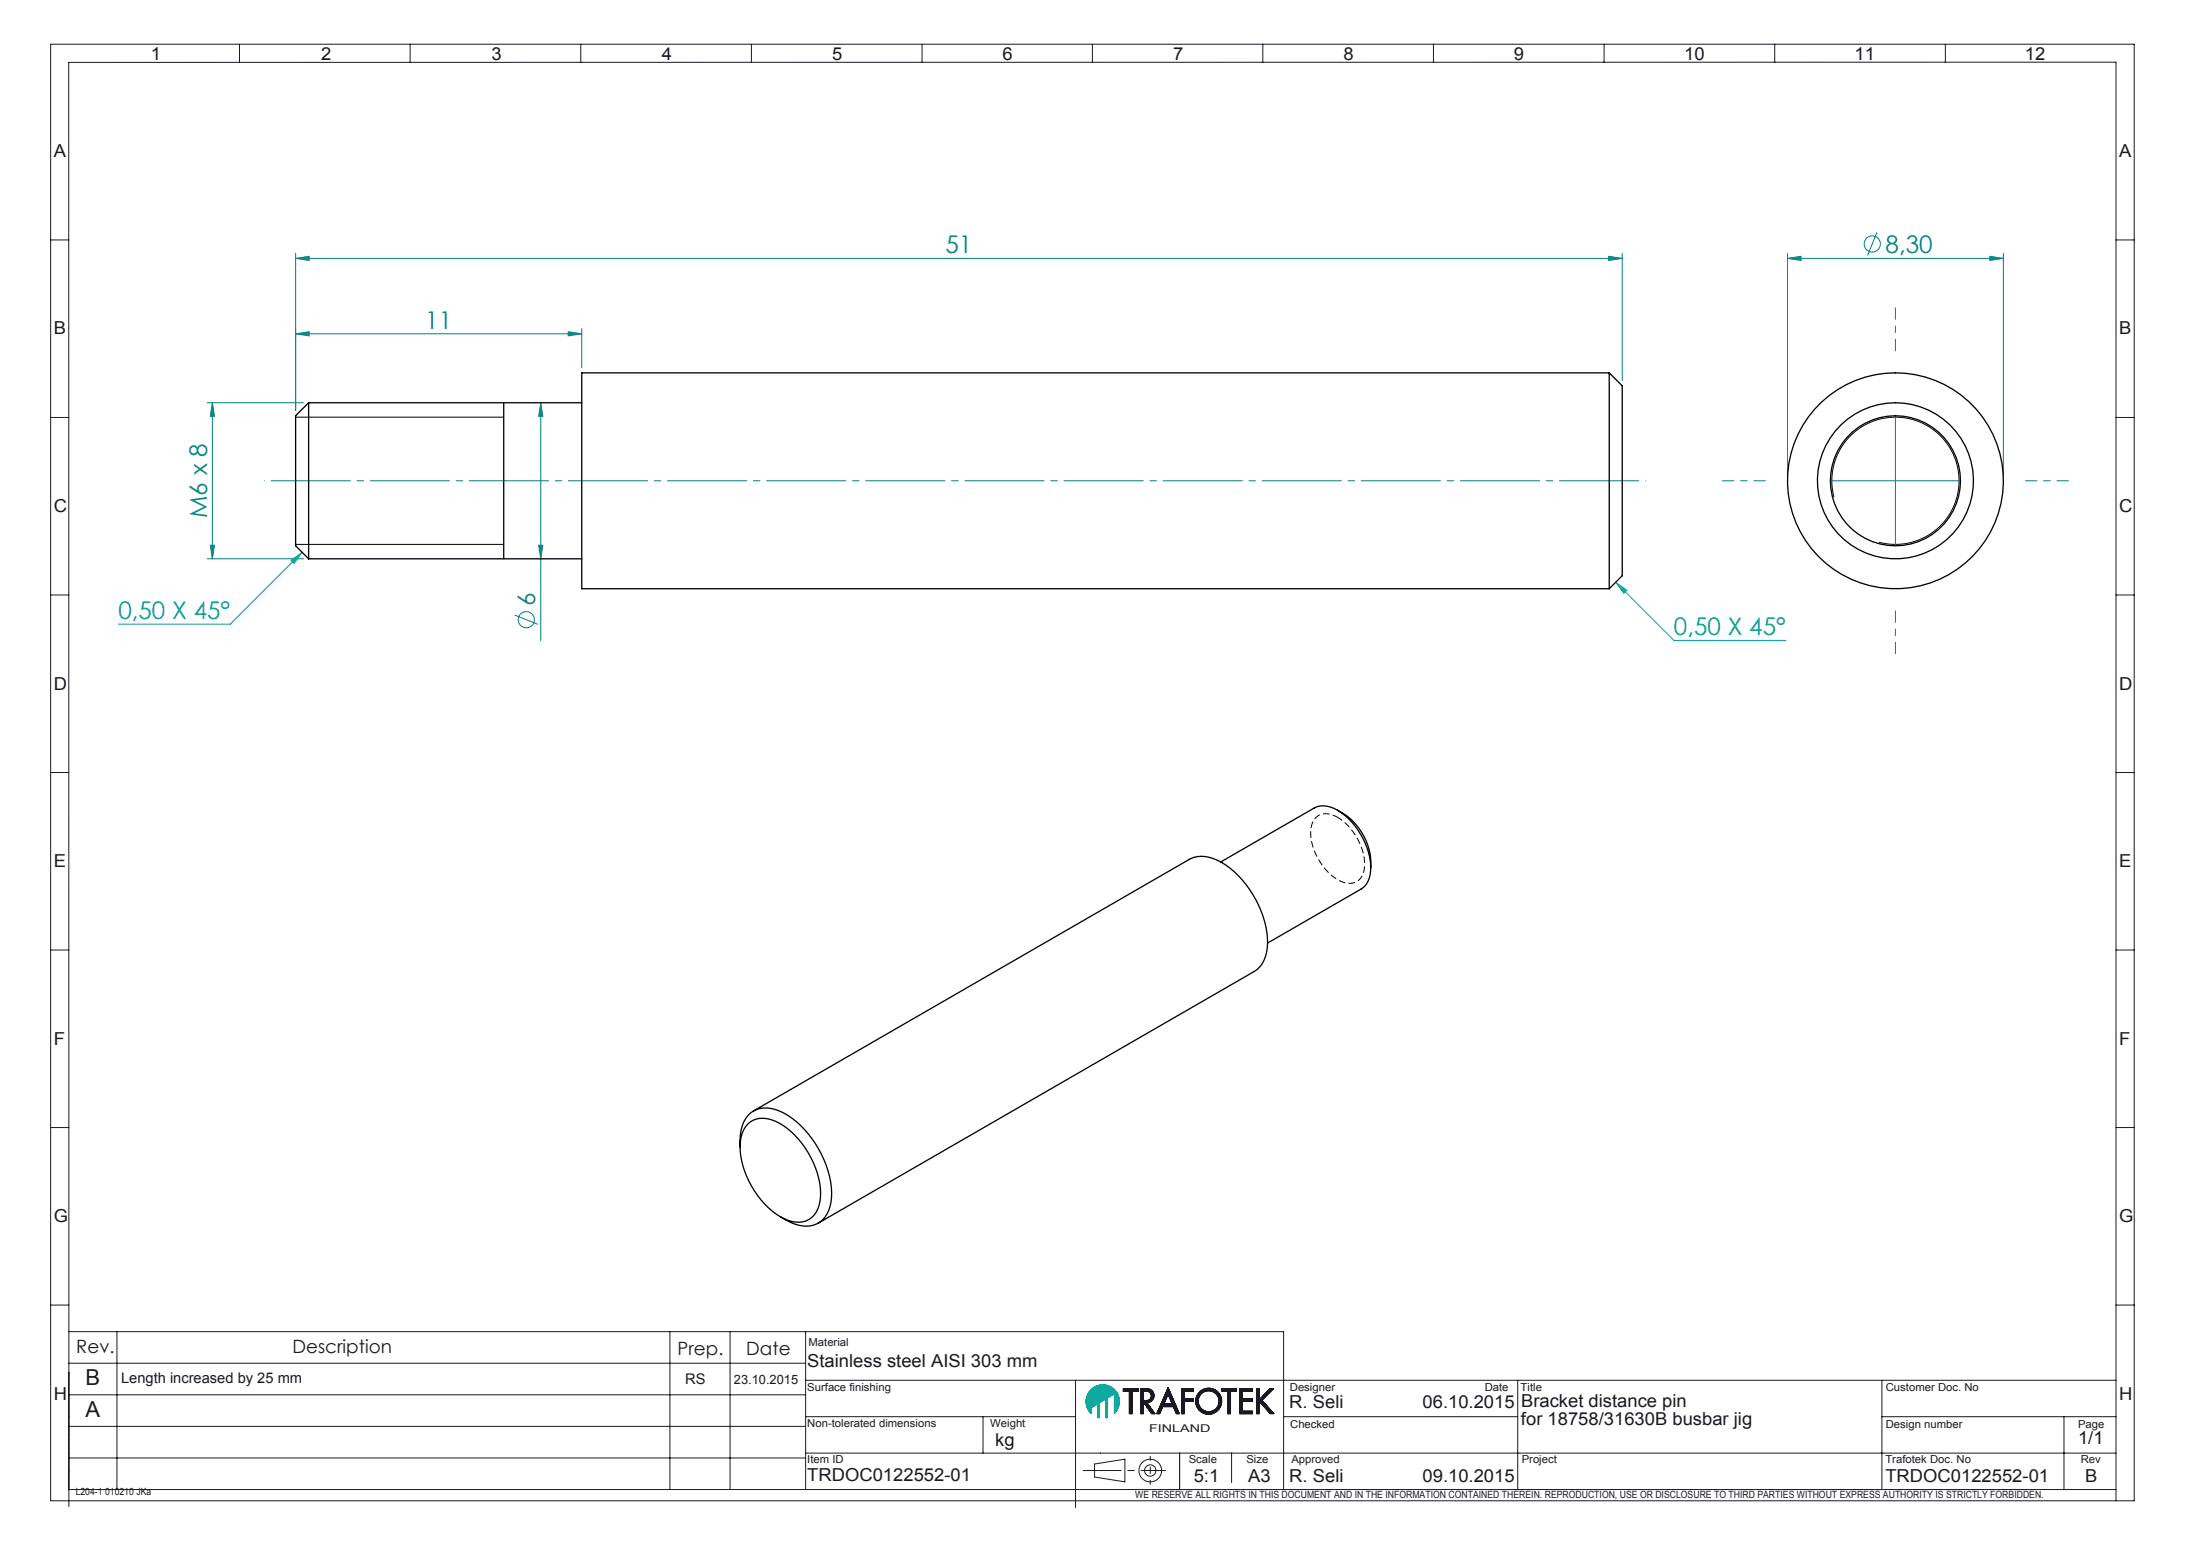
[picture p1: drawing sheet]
<svg xmlns="http://www.w3.org/2000/svg" width="420mm" height="297mm" viewBox="0 0 420 297" stroke-linecap="round" stroke-linejoin="round" font-family="sans-serif">
<defs><g id="words">
<g font-size="4.7" fill="#008080">
<text x="181.7" y="48.7">51</text>
<text x="362.5" y="48.6">8,30</text>
<text x="81.7" y="63.2">11</text>
<text x="39.8" y="99.6" transform="rotate(-90 39.8 99.6)">M6 x 8</text>
<text x="102.9" y="116.6" transform="rotate(-90 102.9 116.6)">6</text>
</g>
<g font-size="4.7" fill="#00a599">
<text x="22.7" y="119">0,50 X 45°</text>
<text x="321.8" y="122.1">0,50 X 45°</text>
</g>
<g font-size="4.2" fill="#191924">
<text x="16.4" y="266.3">B</text>
<text x="16.4" y="272.4">A</text>
</g>
<g font-size="3.5" fill="#191924">
<text x="14.7" y="260">Rev.</text>
<text x="56.2" y="260">Description</text>
<text x="130.2" y="260.5">Prep.</text>
<text x="143.5" y="260.5">Date</text>
</g>
<g font-size="3.4" fill="#191924">
<text x="29" y="11.6">1</text>
<text x="61.7" y="11.6">2</text>
<text x="94.5" y="11.6">3</text>
<text x="127.2" y="11.6">4</text>
<text x="160" y="11.6">5</text>
<text x="192.7" y="11.6">6</text>
<text x="225.5" y="11.6">7</text>
<text x="258.2" y="11.6">8</text>
<text x="291" y="11.6">9</text>
<text x="323.7" y="11.6">10</text>
<text x="356.5" y="11.6">11</text>
<text x="389.2" y="11.6">12</text>
<text x="10.4" y="30.2">A</text>
<text x="407.4" y="30.2">A</text>
<text x="10.4" y="64.3">B</text>
<text x="407.4" y="64.3">B</text>
<text x="10.4" y="98.4">C</text>
<text x="407.4" y="98.4">C</text>
<text x="10.4" y="132.6">D</text>
<text x="407.4" y="132.6">D</text>
<text x="10.4" y="166.7">E</text>
<text x="407.4" y="166.7">E</text>
<text x="10.4" y="200.8">F</text>
<text x="407.4" y="200.8">F</text>
<text x="10.4" y="234.9">G</text>
<text x="407.4" y="234.9">G</text>
<text x="155.2" y="262.8">Stainless steel AISI 303 mm</text>
<text x="10.4" y="269.1">H</text>
<text x="407.4" y="269.1">H</text>
<text x="247.8" y="270.7">R. Seli</text>
<text x="273.4" y="270.7">06.10.2015</text>
<text x="292.4" y="274">for 18758/31630B busbar jig</text>
<text x="292.4" y="270.4">Bracket distance pin</text>
<text x="191.3" y="277.9">kg</text>
<text x="399.4" y="277.5">1/1</text>
<text x="155.2" y="284.7">TRDOC0122552-01</text>
<text x="229.4" y="284.9">5:1</text>
<text x="239.9" y="284.9">A3</text>
<text x="247.8" y="284.9">R. Seli</text>
<text x="273.4" y="284.9">09.10.2015</text>
<text x="362.4" y="284.9">TRDOC0122552-01</text>
<text x="400.8" y="284.9">B</text>
</g>
<g font-size="2.8" fill="#191924">
<text x="23.3" y="265.9">Length increased by 25 mm</text>
<text x="131.7" y="266.1">RS</text>
</g>
<text font-size="2.5" fill="#191924" x="141.1" y="266.1">23.10.2015</text>
<g font-size="2.1" fill="#191924">
<text x="155.4" y="258.7">Material</text>
<text x="155.2" y="267.4">Surface finishing</text>
<text x="247.9" y="267.3">Designer</text>
<text x="285.4" y="267.3">Date</text>
<text x="292.3" y="267.3">Title</text>
<text x="362.5" y="267.3">Customer Doc. No</text>
<text x="155.2" y="274.3">Non-tolerated dimensions</text>
<text x="190.3" y="274.3">Weight</text>
<text x="220.9" y="275.2">FINLAND</text>
<text x="248" y="274.4">Checked</text>
<text x="362.5" y="274.4">Design number</text>
<text x="399.4" y="274.4">Page</text>
<text x="155.2" y="281.2">Item ID</text>
<text x="228.5" y="281.2">Scale</text>
<text x="239.6" y="281.2">Size</text>
<text x="248.2" y="281.2">Approved</text>
<text x="292.5" y="281.2">Project</text>
<text x="362.4" y="281.3">Trafotek Doc. No</text>
<text x="400" y="281.3">Rev</text>
</g>
<g font-size="1.9" fill="#191924">
<text x="14.6" y="287.5">L204-1 010210 JKa</text>
<text x="218.2" y="288">WE RESERVE ALL RIGHTS IN THIS DOCUMENT AND IN THE INFORMATION CONTAINED THEREIN. REPRODUCTION, USE OR DISCLOSURE TO THIRD PARTIES WITHOUT EXPRESS AUTHORITY IS STRICTLY FORBIDDEN.</text>
</g>
</g></defs>
<g fill="none" stroke="#008080" stroke-width=".19">
<path d="M56.8 49.7l2.6-.4v.8zM56.8 48.7v30.2M56.8 49.7h255M309.2 49.3l2.6 .4-2.6 .4zM311.8 48.7v24.5M343.6 49.7l2.6-.4v.8zM343.6 48.7v42.7M343.6 49.7h41.5M360.8 44.7l-1.8 4.4M382.5 49.3l2.6 .4-2.6 .4zM385.1 48.7v42.7M39.8 77.4h18.5"/>
<path d="M40.8 77.4l.4 2.6h-.8zM40.8 77.4v30M56.8 64.2l2.6-.4v.8zM56.8 64.2h55M103.9 77.4l.4 2.6h-.8zM103.9 77.4v45.7M109.2 63.8l2.6 .4-2.6 .4zM111.8 63.2v7.5M364.3 79.9v25M351.8 92.4h25M39.8 107.4h18.5M40.4 104.8h.8l-.4 2.6z"/>
<path d="M98.9 118.2l4.5 1.8M103.5 104.8h.8l-.4 2.6z"/>
<circle cx="359.9" cy="46.9" r="1.56"/>
<circle cx="101.2" cy="119.1" r="1.56"/>
</g>
<g fill="none" stroke="#191924" stroke-width=".19">
<path d="M9.7 8.5h400.5v280h-400.5zM46 8.5v3.5M78.8 8.5v3.5M111.6 8.5v3.5M144.4 8.5v3.5M177.2 8.5v3.5M210 8.5v3.5M242.7 8.5v3.5M275.5 8.5v3.5M308.3 8.5v3.5M341.1 8.5v3.5M373.9 8.5v3.5"/>
<path d="M9.7 46.1h3.5M406.7 46.1h3.5M9.7 80.3h3.5M406.7 80.3h3.5M9.7 114.4h3.5M406.7 114.4h3.5M9.7 148.5h3.5M406.7 148.5h3.5M9.7 182.6h3.5M406.7 182.6h3.5M9.7 216.8h3.5M406.7 216.8h3.5"/>
<path d="M9.7 250.9h3.5M13.2 256h233.5v30.3M22.5 256v30.3M128.8 256v30.3M140.3 256v30.3M154.9 256v30.3M406.7 250.9h3.5M13.2 274.2h141.7M13.2 268.1h141.7M13.2 262.1h141.7M154.9 265.3h251.8M154.9 279.3h251.8"/>
<path d="M154.9 272.3h51.8M189 272.3v7M206.7 265.3v24.5M215.9 267.4h1.2M215.9 267.4v-.4h2.9v.4M216 267h-.1M216.1 267l-.2 .1M216.1 267l-.2 .2M216.2 267l-.3 .2M216.3 267l-.4 .3M216.3 267l-.4 .4M216.4 267l-.5 .4"/>
<path d="M216.5 267l-.5 .4M216.5 267l-.4 .4M216.6 267l-.5 .4M216.7 267l-.5 .4M216.8 267l-.5 .4M216.9 267l-.5 .4M217 267l-.5 .4M217 267l-.4 .4M217.1 271.8h.5M217.1 267.4v4.4M217.1 267l-.5 .4M217.2 267l-.5 .4"/>
<path d="M217.2 267l-.4 .4M217.3 267l-.5 .4M217.4 267l-.5 .4M217.5 267l-.5 .4M217.6 267l-.5 .5M217.6 267.5l-.5 .5M217.6 267.6l-.5 .5M217.6 267.7l-.5 .5M217.6 267.7l-.5 .6M217.6 267.8l-.5 .5M217.6 267.9l-.5 .5M217.6 267.9l-.5 .6"/>
<path d="M217.6 268l-.5 .5M217.6 268.1l-.5 .5M217.6 268.1l-.5 .6M217.6 268.2l-.5 .5M217.6 268.3l-.5 .5M217.6 268.4l-.5 .5M217.6 268.4l-.5 .6M217.6 268.5l-.5 .5M217.6 268.6l-.5 .5M217.6 268.6l-.5 .6M217.6 268.7l-.5 .5M217.6 268.8l-.5 .5"/>
<path d="M217.6 268.9l-.5 .5M217.6 269l-.5 .5M217.6 269.1l-.5 .5M217.6 269.1l-.5 .6M217.6 269.2l-.5 .5M217.6 269.3l-.5 .5M217.6 269.3l-.5 .6M217.6 269.4l-.5 .5M217.6 269.5l-.5 .5M217.6 269.6l-.5 .5M217.6 269.7l-.5 .5M217.6 269.8l-.5 .5"/>
<path d="M217.6 269.8l-.5 .6M217.6 269.9l-.5 .5M217.6 270l-.5 .5M217.6 270l-.5 .6M217.6 270.1l-.5 .5M217.6 270.2l-.5 .5M217.6 270.3l-.5 .5M217.6 270.4l-.5 .5M217.6 270.5l-.5 .5M217.6 270.5l-.5 .6M217.6 270.6l-.5 .5M217.6 270.7l-.5 .5"/>
<path d="M217.6 270.7l-.5 .6M217.6 270.8l-.5 .5M217.6 270.9l-.5 .5M217.6 271l-.5 .5M217.6 271l-.5 .6M217.6 271.1l-.5 .5M217.6 271.2l-.5 .5M217.6 271.2l-.5 .6M217.6 271.3l-.5 .5M217.6 271.4l-.4 .4M217.6 271.4l-.3 .4M217.6 271.5l-.2 .3"/>
<path d="M217.6 271.6l-.2 .2M217.6 271.7l-.1 .1M217.6 271.7v.1M217.7 267l-.6 .6M217.8 267l-.7 .7M217.9 267l-.8 .8M218 267l-.9 .9M218.1 267l-1 1M218.2 267l-.5 .4M218.3 267l-.5 .4M218.4 267l-.5 .4M218.4 267l-.4 .4"/>
<path d="M218.5 267l-.5 .4M218.6 267l-.5 .4M218.6 267l-.4 .4M218.7 267l-.5 .4M218.8 267.4h-1.2v4.4M218.8 267l-.5 .4M218.8 267.1l-.4 .3M218.8 267.2l-.3 .2M218.8 267.3l-.2 .1M218.8 267.3l-.1 .1M218.8 267.4h-.1M219.3 267h1.2"/>
<path d="M219.3 267v4.8M219.3 267h.1M219.4 267l-.1 .1M219.5 267l-.2 .2M219.6 267l-.3 .3M219.7 267l-.4 .4M219.8 267l-.5 .5M219.8 267.4h.7a.89 .89 0 0 1 .8 .9 .89 .89 0 0 1-.8 .9h-.7zM219.8 267.5l-.5 .5M219.8 267.6l-.5 .5M219.8 267.7l-.5 .5M219.8 267.8l-.5 .5"/>
<path d="M219.8 267.9l-.5 .5M219.8 267.9l-.5 .6M219.8 268l-.5 .5M219.8 268.1l-.5 .5M219.8 268.1l-.5 .6M219.8 268.2l-.5 .5M219.8 268.3l-.5 .5M219.8 268.4l-.5 .5M219.8 268.5l-.5 .5M219.8 268.6l-.5 .5M219.8 268.6l-.5 .6M219.8 268.7l-.5 .5"/>
<path d="M219.8 268.8l-.5 .5M219.8 268.8l-.5 .6M219.8 268.9l-.5 .5M219.8 269l-.5 .5M219.8 269.1l-.5 .5M219.8 269.2l-.5 .5M219.8 269.8l-.5 .5M219.8 269.8l-.5 .6M219.8 269.9l-.5 .5M219.8 270l-.5 .5M219.8 270l-.5 .6M219.8 270.1l-.5 .5"/>
<path d="M219.8 270.2l-.5 .5M219.8 270.2l-.5 .6M219.8 270.3l-.5 .5M219.8 270.4l-.5 .5M219.8 270.5l-.5 .5M219.8 270.5l-.5 .6M219.8 270.6l-.5 .5M219.8 270.7l-.5 .5M219.8 270.7l-.5 .6M219.8 270.8l-.5 .5M219.8 270.9l-.5 .5M219.8 271l-.5 .5"/>
<path d="M219.8 271.1l-.5 .5M219.8 271.2l-.5 .5M219.8 271.2l-.5 .6M219.8 271.3l-.5 .5M219.8 271.4l-.4 .4M219.8 271.4l-.3 .4M219.8 271.5l-.3 .3M219.8 271.6l-.2 .2M219.8 271.7l-.1 .1M219.8 269.2l-.5 .6M219.9 269.7h-.1v2.1h-.5M219.9 269.7l1.5 2.1h.6"/>
<path d="M219.9 269.2l-.6 .7M219.9 267l-.6 .6M220 269.2l-.7 .7M220 267l-.7 .7M220.1 269.2l-.8 .8M220.1 267l-.8 .8M220.1 269.2l-.8 .9M220.2 269.2l-.9 .9M220.2 267l-.9 .9M220.2 270.1l.4-.3-.4 .3M220.3 269.2l-1 1M220.3 267l-1 1"/>
<path d="M220.3 269.2l-.4 .5M220.3 267l-.4 .4M220.4 269.2l-.5 .5M220.4 267l-.5 .4M220.5 269.2l-.6 .5M220.5 267l-.5 .4M220.5 269.7l-.4 .3M220.5 267a1.33 1.33 0 0 1 1.3 1.3 1.33 1.33 0 0 1-1.3 1.3l1.5 2.2M220.5 269.7l-.3 .4M220.5 267l-.4 .4M220.5 269.2l-.5 .6M220.6 270.6l.3-.3-.3 .4"/>
<path d="M220.6 267l-.5 .4M220.6 269.8l-.3 .4 .3-.3M220.6 269.2l-.6 .6M220.7 269.9l-.4 .4M220.7 267l-.5 .4M220.7 270l-.3 .3M220.7 270l-.3 .4M220.7 267l-.4 .4M220.7 269.1l-.7 .8M220.8 270l-.4 .4M220.8 270.9l.3-.3-.3 .4M220.8 270.1l-.4 .3"/>
<path d="M220.8 267l-.5 .4M220.8 270.1l-.3 .4 .3-.3M220.8 267l-.4 .4M220.9 270.2l-.4 .4M220.9 269.1l-.8 .8M220.9 267l-.4 .4M220.9 270.2l-.3 .4M221 267l-.5 .5M221 271.2l.3-.4-.3 .4M221 270.4l-.4 .3M221 267.1l-.4 .4M221 270.4l-.3 .4"/>
<path d="M221.1 270.5l-.4 .3M221.1 267.1l-.4 .4M221.1 270.5l-.4 .4M221.1 270.5l-.3 .4M221.1 267.1l-.3 .4M221.2 271.5l.3-.4-.3 .4M221.2 267.2l-.4 .3M221.2 270.7l-.4 .3M221.2 270.7l-.3 .4M221.2 267.2l-.3 .4M221.3 270.7l-.4 .4M221.3 267.2l-.4 .4"/>
<path d="M221.3 270.8l-.4 .3M221.4 267.3l-.4 .4M221.4 270.9l-.4 .4M221.4 267.3l-.3 .4M221.4 271l-.3 .3M221.5 271l-.4 .4M221.5 267.4l-.4 .4M221.5 271.1l-.4 .3M221.5 267.4l-.4 .4 .5-.3M221.5 269.1l-.2 .2M221.6 271.2l-.4 .4M221.6 267.5l-.4 .4"/>
<path d="M221.6 267.6l-.4 .4M221.6 271.3l-.3 .3 .4-.3M221.7 267.7l-.4 .4M221.7 268.9l-.6 .6M221.7 271.4l-.4 .3M221.7 267.8l-.4 .4M221.7 271.4l-.3 .4M221.7 268.8l-.7 .7M221.7 267.8l-.4 .5M221.8 271.4l-.4 .4M221.8 267.9l-.5 .4M221.8 267.9l-.5 .5"/>
<path d="M221.8 268.7l-.9 .9M221.8 271.8l.1-.2-.1 .2M221.8 271.5l-.3 .3M221.8 268l-.5 .5M221.8 268.6l-1 1M221.8 268l-.5 .6M221.8 268.1l-.6 .6M221.8 271.5l-.2 .3M221.8 268.5l-1.1 1.1M221.8 268.1l-.7 .7M221.8 268.4l-1.2 1.2M221.8 268.2l-1.7 1.7"/>
<path d="M221.8 268.3l-1.2 1.3M221.8 268.3l-1.7 1.7M221.8 271.6l-.2 .2M221.9 271.6l-.2 .2M222 271.7l-.1 .1M222 271.8h.1M222.3 271.8h.6M222.3 271.8l2.2-5.1 2.2 5.1M222.9 271.8l.6-1.4h2.1l.5 1.4M222.9 271.7v.1M223 271.6l-.2 .2M223 271.5l-.2 .3"/>
<path d="M223.1 271.4l-.4 .4M223.1 271.3l-.5 .5M223.2 271.1l-.7 .7M223.2 271l-.7 .8M223.3 270.9l-.9 .9M223.3 270.8l-.9 1M223.4 270.6l-1 1M223.5 270.5l-1 1M223.7 269.9l-1 1M223.8 269.8l-1 1M223.8 269.9l-1.1 1.1M223.8 269.6l-1 1"/>
<path d="M223.9 269.9l-1.3 1.2M223.9 269.5l-1 1M223.9 269.4l-1 1M223.9 269.9l-1.3 1.4M224 269.3l-1 1M224 269.9l-1.5 1.5M224 269.1l-.9 1M224.1 269.9l-.5 .5M224.1 269l-1 1M224.2 269.9l-.6 .5M224.2 268.9l-1 1M224.2 268.8l-1 1"/>
<path d="M224.2 269.9l-.5 .5M224.3 268.6l-1 1M224.3 269.9l-.5 .5M224.3 268.5l-1 1M224.4 269.9l-.6 .5M224.4 268.4l-1 1M224.4 268.3l-1 1M224.4 269.9l-.5 .5M224.5 268.2l-1 .9M224.5 269.9l-.5 .5M224.5 268l.8 1.9h-1.6zM224.5 266.8h.1"/>
<path d="M224.6 266.8l-.1 .1M224.6 269.9l-.6 .5M224.6 266.9l-.2 .1M224.6 266.9l-.3 .3M224.6 267l-.3 .3M224.6 269.9l-.5 .5M224.6 267l-.4 .4M224.7 267l-.5 .5M224.7 267.1l-.6 .6M224.7 267.1l-.6 .7M224.7 269.9l-.5 .5M224.7 267.2l-.7 .7"/>
<path d="M224.8 267.2l-.8 .8M224.8 267.3l-.9 .9M224.8 269.9l-.5 .5M224.8 267.3l-.9 1M224.8 267.4l-1 1M224.8 267.4l-1 1.1M224.9 269.9l-.6 .5M224.9 267.5l-1.2 1.1M224.9 267.5l-1.3 1.3M224.9 267.6l-1.3 1.3M224.9 267.6l-1.4 1.4M224.9 269.9l-.5 .5"/>
<path d="M224.9 267.7l-.3 .4M225 267.7l-.4 .4M225 267.8l-.4 .4M225 269.9l-.5 .5M225 267.9l-.4 .4M225 267.9l-.3 .4M225.1 269.9l-.6 .5M225.1 268l-.4 .4M225.1 268.1l-.4 .4M225.1 269.9l-.5 .5M225.2 268.2l-.4 .4M225.2 268.3l-.4 .4"/>
<path d="M225.2 269.9l-.5 .5M225.2 268.4l-.4 .4M225.3 268.4l-.4 .4M225.3 269.9l-.6 .5M225.3 268.5l-.4 .4M225.3 268.6l-.4 .4M225.3 268.6l-.3 .4M225.4 268.7l-.4 .4M225.4 268.8l-.4 .4M225.4 268.9l-.3 .4M225.5 268.9l-.4 .4M225.5 269l-.4 .4"/>
<path d="M225.5 269.1l-.4 .4M225.6 269.1l-.4 .4M225.6 269.2l-.4 .3M225.6 269.2l-.4 .4M225.6 269.3l-.4 .3M225.6 269.3l-.4 .4M225.7 269.4l-.4 .3M225.7 269.4l-.4 .4M225.7 269.5l-.4 .3M225.7 269.5l-.9 .9M225.7 269.6l-.8 .8M225.8 269.6l-.8 .8"/>
<path d="M225.8 269.7l-.8 .7M225.8 269.7l-.7 .7M225.8 269.7l-.6 .7M225.8 269.8l-.6 .6M225.9 269.8l-.6 .6M225.9 269.9l-.5 .5M225.9 270l-.4 .4M226 270l-.4 .4M226 270.1l-.4 .4M226 270.2l-.4 .4M226.1 270.3l-.4 .4M226.1 270.4l-.4 .4"/>
<path d="M226.1 271.8h.6M226.1 270.5l-.3 .4M226.2 270.5l-.4 .4M226.2 270.6l-.4 .4M226.2 270.7l-.4 .4M226.2 270.7l-.3 .4M226.3 270.8l-.4 .4M226.3 270.9l-.4 .4M226.4 271l-.4 .4M226.4 271.1l-.4 .4M226.4 271.2l-.4 .4M226.5 271.2l-.4 .4"/>
<path d="M226.5 271.3l-.4 .4M226.5 271.4l-.4 .4M226.5 271.4l-.3 .4M226.6 271.5l-.3 .3M226.6 271.6l-.2 .2M226.6 271.6l-.1 .2M226.6 271.7l-.1 .1M226.7 271.7l-.1 .1M226.7 271.8h.1M226.7 279.3v7M227.1 271.8h.5M227.1 267h.1"/>
<path d="M227.2 267l-.1 .1M227.3 267l-.2 .1M227.4 267l-.3 .2M227.4 267l-.3 .3M227.5 267l-.4 .3M227.6 267l-.5 .4M227.6 268.9h1.8M227.6 267.5l-.5 .5M227.6 267.6l-.5 .5M227.6 267.7l-.5 .5M227.6 267.7l-.5 .6M227.6 267.8l-.5 .5"/>
<path d="M227.6 267.9l-.5 .5M227.6 267.9l-.5 .6M227.6 268l-.5 .5M227.6 268.1l-.5 .5M227.6 268.2l-.5 .5M227.6 268.2l-.5 .6M227.6 268.3l-.5 .5M227.6 268.4l-.5 .5M227.6 268.4l-.5 .6M227.6 268.5l-.5 .5M227.6 268.6l-.5 .5M227.6 268.6l-.5 .6"/>
<path d="M227.6 268.7l-.5 .5M227.6 268.8l-.5 .5M227.6 268.9l-.5 .5M227.6 269.5l-.5 .5M227.6 269.6l-.5 .5M227.6 269.6l-.5 .6M227.6 269.7l-.5 .5M227.6 269.8l-.5 .5M227.6 269.8l-.5 .6M227.6 269.9l-.5 .5M227.6 270l-.5 .5M227.6 270l-.5 .6"/>
<path d="M227.6 270.1l-.5 .5M227.6 270.2l-.5 .5M227.6 270.3l-.5 .5M227.6 270.3l-.5 .6M227.6 270.4l-.5 .5M227.6 270.5l-.5 .5M227.6 270.5l-.5 .6M227.6 270.6l-.5 .5M227.6 270.7l-.5 .5M227.6 270.8l-.5 .5M227.6 270.9l-.5 .5M227.6 271l-.5 .5"/>
<path d="M227.6 271l-.5 .6M227.6 271.1l-.5 .5M227.6 271.2l-.5 .5M227.6 271.2l-.5 .6M227.6 271.3l-.4 .5M227.6 271.4l-.4 .4M227.6 271.5l-.3 .3M227.6 271.5l-.2 .3M227.6 271.6l-.1 .2M227.6 271.7l-.1 .1M227.6 271.7v.1M227.6 267l-.5 .5"/>
<path d="M227.6 268.9l-.5 .6M227.7 267l-.6 .6M227.7 268.9l-.6 .6M227.8 267l-.7 .6M227.8 268.9l-.7 .7M227.8 267l-.7 .7M227.9 268.9l-.8 .8M227.9 267l-.8 .8M228 267l-.9 .8M228 268.9l-.9 .9M228.1 267l-1 .9M228.1 268.9l-1 1"/>
<path d="M228.1 267l-1 1M228.2 267l-.5 .4M228.2 268.9l-.5 .5M228.3 267l-.5 .4M228.3 268.9l-.5 .5M228.4 268.9l-.5 .5M228.4 267l-.5 .4M228.5 267l-.5 .4M228.5 268.9l-.5 .5M228.5 267l-.4 .4M228.6 268.9l-.5 .5M228.6 267l-.5 .4"/>
<path d="M228.7 267l-.5 .4M228.7 268.9l-.5 .5M228.8 267l-.5 .4M228.8 268.9l-.5 .5M228.8 268.9l-.4 .5M228.9 267l-.5 .4M228.9 268.9l-.5 .5M229 267l-.5 .4M229 268.9l-.5 .5M229.1 268.9l-.5 .5M229.1 267l-.5 .4M229.2 267l-.5 .4"/>
<path d="M229.2 268.9l-.5 .5M229.2 267l-.4 .4M229.3 268.9l-.5 .5M229.3 267l-.5 .4M229.4 267l-.5 .4M229.4 267.4h-1.8v1.5M229.4 267.4v-.4h-2.3v4.8M229.4 268.9v.5h-1.8v2.4M229.4 267l-.4 .4M229.4 267.1l-.4 .3M229.4 267.2l-.3 .2M229.4 267.2l-.2 .2"/>
<path d="M229.4 267.3l-.1 .1M229.4 267.4h-.1M229.4 267.4h.1M229.4 268.9l-.5 .5M229.4 269.1l-.3 .3M229.4 269l-.4 .4M229.4 269.2l-.2 .2M229.4 269.3l-.1 .1M230.3 269.4l-.4 .4M230.3 269.3l-.4 .5M230.3 269.5l-.4 .4M230.3 269.2l-.5 .5"/>
<path d="M230.3 269.5l-.4 .5M230.3 269.6l-.4 .4M230.3 269.1l-.5 .5M230.4 269.6l-.5 .5M230.4 269.7l-.5 .4M230.4 269l-.6 .5M230.4 269.8l-.4 .4M230.4 268.9l-.6 .6M230.4 269.9l-.4 .4M230.4 268.8l-.6 .6M230.4 270l-.4 .4M230.4 268.7l-.6 .6"/>
<path d="M230.4 270l-.3 .4M230.5 270.1l-.4 .4M230.5 268.6l-.7 .7M230.5 270.2l-.4 .4M230.5 270.2l-.3 .4M230.5 268.5l-.7 .7M230.6 270.3l-.4 .4M230.6 270.4l-.4 .3M230.6 268.3l-.8 .8M230.6 270.4l-.3 .4M230.7 270.5l-.4 .3M230.7 270.5l-.4 .4"/>
<path d="M230.7 270.5l-.3 .4M230.7 270.6l-.3 .3M230.8 270.6l-.4 .4M230.8 267.4l-.5 .4M230.8 268.1l-1 .9M230.8 270.7l-.4 .3M230.8 270.7l-.3 .4M230.9 271.4l.3-.4-.3 .4M230.9 270.7l-.4 .4M230.9 270.8l-.4 .3M230.9 270.8l-.3 .4M231 270.8l-.4 .4"/>
<path d="M231 270.9l-.3 .3M231 267.2l-.8 .9M231.1 270.9l-.4 .4M231.1 271l-.3 .3M231.2 271l-.4 .4M231.2 267.1l-1.1 1.1M231.3 271.1l-.4 .3M231.3 267.1l-1.3 1.2M231.3 271.1l-.3 .4M231.4 271.1l-.4 .4M231.4 267l-1.4 1.5M231.4 271.2l-.3 .3"/>
<path d="M231.5 271.2l-.4 .4M231.5 271.2l-.3 .4M231.5 267l-1.6 1.6M231.6 271.2l-.4 .4M231.6 266.9l-1.7 1.8M231.7 271.3l-.4 .3M231.7 266.9l-1.8 1.9M231.7 271.3l-.4 .4M231.8 271.3l-.4 .4M231.8 266.9l-1.9 2M231.9 271.3l-.5 .4M231.9 271.3l-.4 .4"/>
<path d="M231.9 266.9l-2 2M232 271.3l-.5 .4M232 266.9l-1 .9M232 271.3l-.4 .5M232.1 266.9l-.8 .8M232.1 271.3l-.4 .5M232.2 271.4l-.5 .4M232.2 266.9l-.8 .7M232.2 271.4l-.4 .4M232.2 266.9l-.6 .6M232.3 271.4l-.5 .4M232.3 266.9l-.6 .6"/>
<path d="M232.4 271.4l-.5 .4M232.4 266.9l-.6 .5M232.4 266.9l-.5 .5M232.5 271.4l-.5 .4M232.5 266.9l-.5 .5M232.6 266.9l-.5 .5M232.6 271.3l-.5 .6M232.7 271.3l-.6 .6M232.7 266.9l-.5 .5M232.7 271.3l-.5 .6M232.8 266.9l-.5 .5M232.8 266.9l-.4 .5"/>
<path d="M232.8 271.3l-.5 .6M232.9 266.9l-.5 .5M232.9 266.9l-.4 .5M232.9 271.3l-.6 .6M233 266.9l-.4 .5M233 267l-.4 .4M233 271.2l-.6 .7M233.1 267l-.4 .4M233.2 271.2l-.7 .7M233.2 267l-.4 .4M233.3 267l-.4 .4M233.3 271.1l-.7 .8"/>
<path d="M233.3 267.1l-.3 .4M233.4 267.1l-.4 .4M233.4 267.1l-.3 .4M233.5 267.1l-.4 .4M233.5 271l-.9 .9M233.5 267.2l-.3 .3M233.5 267.8l.4-.4-.3 .4M233.6 267.2l-.4 .4M233.7 267.2l-.4 .4M233.7 267.9l.4-.4-.4 .4M233.7 267.3l-.4 .3M233.8 267.3l-.4 .4"/>
<path d="M233.8 267.3l-.4 .4 .4-.3M233.8 268.1l.4-.4-.3 .4M233.9 267.4l-.4 .3M234 267.5l-.4 .3 .4-.3M234 268.3l.4-.4-.4 .4M234.1 267.6l-.3 .4 .4-.3M234.3 267.8l-.4 .3M234.3 267.8l-.4 .4M234.3 267.8l-.3 .4M234.4 270.8l-.6 .6M234.4 268l-.4 .3M234.4 268l-.3 .4"/>
<path d="M234.5 268.1l-.4 .3M234.5 268.1l-.4 .4M234.5 270.6l-.9 .9M234.5 268.2l-.3 .4M234.6 268.2l-.4 .4M234.6 270.5l-1.2 1.1M234.6 268.3l-.4 .4M234.6 268.4l-.4 .4M234.6 270.3l-1.3 1.4M234.7 268.4l-.4 .4M234.7 268.5l-.4 .4M234.7 270.2l-1.5 1.5"/>
<path d="M234.7 268.6l-.4 .4M234.7 270.1l-1.6 1.7M234.7 268.6l-.4 .5M234.7 268.7l-.4 .4M234.8 270l-1.8 1.8M234.8 268.7l-.5 .5M234.8 268.8l-.5 .4M234.8 269.9l-1.9 1.9M234.8 268.9l-.5 .4M234.8 269.8l-2 2M234.8 268.9l-.5 .5M234.8 269l-.5 .5"/>
<path d="M234.8 269.7l-2.1 2.1M234.8 269.7l-.9 .8M234.8 269.1l-.5 .5M234.8 269.6l-.7 .7M234.8 269.2l-.5 .5M234.8 269.5l-.7 .7M234.8 269.2l-.5 .6M234.8 269.4l-.6 .7M234.8 269.3l-.5 .6M234.8 269.4l-.6 .6M234.8 267.4h1.2M234.8 267h2.9"/>
<path d="M234.8 267v.4M234.9 267h-.1M235 267l-.2 .1M235.1 267l-.3 .2M235.1 267l-.3 .3M235.2 267l-.4 .3M235.3 267l-.5 .4M235.4 267l-.5 .4M235.5 267l-.5 .4M235.6 267l-.5 .4M235.7 267l-.5 .4M235.8 267l-.5 .4"/>
<path d="M235.8 267l-.4 .4M235.9 267l-.5 .4M236 267l-.5 .4M236 271.8h.5M236 267.4v4.4M236.1 267l-.5 .4M236.2 267l-.5 .4M236.3 267l-.5 .4M236.4 267l-.5 .4M236.5 267l-.5 .4M236.5 267.5l-.5 .6M236.5 267.6l-.5 .5"/>
<path d="M236.5 267.7l-.5 .5M236.5 267.7l-.5 .6M236.5 267.8l-.5 .5M236.5 267.9l-.5 .5M236.5 268l-.5 .5M236.5 268l-.5 .6M236.5 268.1l-.5 .5M236.5 268.2l-.5 .5M236.5 268.2l-.5 .6M236.5 268.3l-.5 .5M236.5 268.4l-.5 .5M236.5 268.4l-.5 .6"/>
<path d="M236.5 268.5l-.5 .5M236.5 268.6l-.5 .5M236.5 268.7l-.5 .5M236.5 268.7l-.5 .6M236.5 268.8l-.5 .5M236.5 268.9l-.5 .5M236.5 268.9l-.5 .6M236.5 269l-.5 .5M236.5 269.1l-.5 .5M236.5 269.1l-.5 .6M236.5 269.2l-.5 .5M236.5 269.3l-.5 .5"/>
<path d="M236.5 269.4l-.5 .5M236.5 269.4l-.5 .6M236.5 269.5l-.5 .5M236.5 269.6l-.5 .5M236.5 269.6l-.5 .6M236.5 269.7l-.5 .5M236.5 269.8l-.5 .5M236.5 269.9l-.5 .5M236.5 270l-.5 .5M236.5 270.1l-.5 .5M236.5 270.1l-.5 .6M236.5 270.2l-.5 .5"/>
<path d="M236.5 270.3l-.5 .5M236.5 270.3l-.5 .6M236.5 270.4l-.5 .5M236.5 270.5l-.5 .5M236.5 270.6l-.5 .5M236.5 270.7l-.5 .5M236.5 270.8l-.5 .5M236.5 270.8l-.5 .6M236.5 270.9l-.5 .5M236.5 271l-.5 .5M236.5 271l-.5 .6M236.5 271.1l-.5 .5"/>
<path d="M236.5 271.2l-.5 .5M236.5 271.3l-.5 .5M236.5 271.3l-.4 .5M236.5 271.4l-.3 .4M236.5 271.5l-.3 .3M236.5 271.5l-.2 .3M236.5 271.6l-.1 .2M236.5 271.7l-.1 .1M236.5 271.7v.1M236.5 267l-.5 .5M236.6 267l-.6 .6M236.7 267l-.7 .6"/>
<path d="M236.7 279.3v5.7M236.8 267l-.8 .7M236.8 267l-.8 .8M236.9 267l-.9 .9M237 267l-1 .9M237 267l-1 1M237.1 267l-.5 .4M237.2 267l-.5 .4M237.2 267l-.4 .4M237.3 267l-.5 .4M237.4 267l-.5 .4M237.5 267l-.5 .4"/>
<path d="M237.6 267l-.5 .4M237.7 267l-.5 .4M237.7 267.4h-1.2v4.4M237.7 267v.4M237.7 267l-.4 .4M237.7 267.1l-.4 .3M237.7 267.1l-.3 .3M237.7 267.2l-.2 .2M237.7 267.3l-.2 .1M237.7 267.3l-.1 .1M237.7 267.4h.1M238.3 271.8h2.4"/>
<path d="M238.3 267h2.4v.4h-1.9v1.5M238.3 267v4.8M238.3 267h.1M238.4 267h-.1M238.4 267l-.1 .1M238.5 267l-.2 .2M238.6 267l-.3 .2M238.6 267l-.3 .3M238.7 267l-.4 .4M238.8 267l-.5 .5M238.8 268.9h1.9M238.8 271.3h1.9v.5"/>
<path d="M238.8 267.5l-.5 .5M238.8 267.6l-.5 .5M238.8 267.6l-.5 .6M238.8 267.7l-.5 .5M238.8 267.8l-.5 .5M238.8 267.8l-.5 .6M238.8 267.9l-.5 .5M238.8 268l-.5 .5M238.8 268.1l-.5 .5M238.8 268.2l-.5 .5M238.8 268.3l-.5 .5M238.8 268.3l-.5 .6"/>
<path d="M238.8 268.4l-.5 .5M238.8 268.5l-.5 .5M238.8 268.5l-.5 .6M238.8 268.6l-.5 .5M238.8 268.7l-.5 .5M238.8 268.8l-.5 .5M238.8 268.9l-.5 .5M238.8 269.5l-.5 .5M238.8 269.6l-.5 .5M238.8 269.7l-.5 .5M238.8 269.7l-.5 .6M238.8 269.8l-.5 .5"/>
<path d="M238.8 269.9l-.5 .5M238.8 269.9l-.5 .6M238.8 270l-.5 .5M238.8 270.1l-.5 .5M238.8 270.2l-.5 .5M238.8 270.3l-.5 .5M238.8 270.4l-.5 .5M238.8 270.4l-.5 .6M238.8 270.5l-.5 .5M238.8 270.6l-.5 .5M238.8 270.6l-.5 .6M238.8 270.7l-.5 .5"/>
<path d="M238.8 270.8l-.5 .5M238.8 270.9l-.5 .5M238.8 270.9l-.5 .6M238.8 271l-.5 .5M238.8 271.1l-.5 .5M238.8 271.1l-.5 .6M238.8 271.2l-.5 .5M238.8 271.3l-.5 .5M238.9 267l-.6 .5M238.9 268.9l-.6 .6M238.9 271.3l-.5 .5M238.9 267l-.6 .6"/>
<path d="M238.9 268.9l-.6 .7M239 271.3l-.5 .5M239 267l-.7 .7M239 268.9l-.7 .7M239.1 267l-.8 .7M239.1 268.9l-.8 .8M239.1 271.3l-.5 .5M239.1 267l-.8 .8M239.2 268.9l-.9 .9M239.2 271.3l-.5 .5M239.2 267l-.9 .9M239.2 271.3l-.4 .5"/>
<path d="M239.3 267l-1 .9M239.3 268.9l-1 1M239.3 271.3l-.5 .5M239.4 267l-.5 .4M239.4 268.9l-.5 .5M239.4 271.3l-.5 .5M239.5 271.3l-.5 .5M239.5 267l-.5 .4M239.5 268.9l-.5 .5M239.6 267l-.5 .4M239.6 268.9l-.5 .5M239.6 271.3l-.5 .5"/>
<path d="M239.6 268.9l-.4 .5M239.7 271.3l-.5 .5M239.7 267l-.5 .4M239.7 268.9l-.5 .5M239.8 267l-.5 .4M239.8 268.9l-.5 .5M239.8 271.3l-.5 .5M239.8 267l-.4 .4M239.9 268.9l-.5 .5M239.9 271.3l-.5 .5M239.9 267l-.5 .4M239.9 271.3l-.4 .5"/>
<path d="M240 267l-.5 .4M240 268.9l-.5 .5M240 271.3l-.5 .5M240.1 267l-.5 .4M240.1 268.9l-.5 .5M240.1 271.3l-.5 .5M240.2 271.3l-.5 .5M240.2 267l-.5 .4M240.2 268.9l-.5 .5M240.3 267l-.5 .4M240.3 268.9l-.5 .5M240.3 271.3l-.5 .5"/>
<path d="M240.3 268.9l-.4 .5M240.4 271.3l-.5 .5M240.4 267l-.5 .4M240.4 268.9l-.5 .5M240.5 267l-.5 .4M240.5 268.9l-.5 .5M240.5 271.3l-.5 .5M240.5 267l-.4 .4M240.6 268.9l-.5 .5M240.6 271.3l-.5 .5M240.6 267l-.5 .4M240.6 271.3l-.4 .5"/>
<path d="M240.7 267l-.5 .4M240.7 268.9l-.5 .5M240.7 271.3l-.5 .5M240.7 268.9v.5h-1.9v1.9M240.7 267l-.4 .4M240.7 267.1l-.3 .3M240.7 267.2l-.2 .2M240.7 267.3l-.2 .1M240.7 267.3l-.1 .1M240.7 267.4h.1M240.7 268.9l-.4 .5M240.7 269l-.3 .4"/>
<path d="M240.7 269.1l-.3 .3M240.7 269.1l-.2 .3M240.7 269.2l-.1 .2M240.7 269.3l-.1 .1M240.7 269.4h.1M240.7 271.3l-.4 .5M240.7 271.4l-.3 .4M240.7 271.5l-.3 .3M240.7 271.5l-.2 .3M240.7 271.6l-.1 .2M240.7 271.7l-.1 .1M240.7 271.7v.1"/>
<path d="M241.5 267h.5v2l2.1-2M241.5 267v4.8M241.5 267h.1M241.6 267h-.1M241.7 267l-.2 .1M241.7 267l-.2 .2M241.8 267l-.3 .2M241.9 267l-.4 .3M241.9 267l-.4 .4M242 267l-.5 .5M242 267.1l-.5 .5M242 267.1l-.5 .6"/>
<path d="M242 267.2l-.5 .5M242 267.3l-.5 .5M242 267.3l-.5 .6M242 267.4l-.5 .5M242 267.5l-.5 .5M242 267.6l-.5 .5M242 267.6l-.5 .6M242 267.7l-.5 .5M242 267.8l-.5 .5M242 267.8l-.5 .6M242 267.9l-.5 .5M242 268l-.5 .5"/>
<path d="M242 268.1l-.5 .5M242 268.2l-.5 .5M242 268.3l-.5 .5M242 268.3l-.5 .6M242 268.4l-.5 .5M242 268.5l-.5 .5M242 268.5l-.5 .6M242 268.6l-.5 .5M242 268.7l-.5 .5M242 268.8l-.5 .5M242 268.9l-.5 .5M242 269l-.5 .5"/>
<path d="M242 269l-.5 .6M242 269.5l-.5 .5M242 269.6l-.5 .5M242 269.7l-.5 .5M242 269.7l-.5 .6M242 269.8l-.5 .5M242 269.9l-.5 .5M242 269.9l-.5 .6M242 270l-.5 .5M242 270.1l-.5 .5M242 270.2l-.5 .5M242 270.2l-.5 .6"/>
<path d="M242 270.3l-.5 .5M242 270.4l-.5 .5M242 270.4l-.5 .6M242 270.5l-.5 .5M242 270.6l-.5 .5M242 270.6l-.5 .6M242 270.7l-.5 .5M242 270.8l-.5 .5M242 270.9l-.5 .5M242 270.9l-.5 .6M242 271l-.5 .5M242 271.1l-.5 .5"/>
<path d="M242 271.1l-.5 .6M242 271.2l-.5 .5M242 271.3l-.4 .5M242 271.4l-.3 .4M242 271.5l-.2 .3M242 271.6l-.2 .2M242 271.6l-.1 .2M242 271.7v.1M242.3 269.6l.3-.4-.3 .4M242.6 269.2l2.3 2.6h-.7M242.7 269.3l-.4 .4M242.7 270.1l.3-.4-.3 .4"/>
<path d="M242.7 269.3l-.3 .4M242.7 269.4l-.3 .3M242.8 269.4l-.4 .4M242.8 269.5l-.3 .3M242.8 269.5l-.3 .4M242.9 269.5l-.4 .4M242.9 269.6l-.3 .3M242.9 269.6l-.3 .4M243 269.6l-.4 .4 .4-.3M243.1 269.8l-.4 .4M243.1 269.8l-.3 .4M243.2 269.9l-.4 .3"/>
<path d="M243.2 269.9l-.4 .4M243.2 269.9l-.3 .4M243.3 270l-.4 .3M243.3 270l-.4 .4M243.3 270.1l-.3 .3M243.4 270.1l-.4 .4M243.4 270.2l-.3 .3M243.5 270.2l-.4 .4M243.5 270.3l-.3 .3M243.6 270.3l-.4 .4M243.6 270.4l-.3 .3M243.7 270.4l-.4 .4"/>
<path d="M243.7 270.5l-.4 .3M243.7 270.5l-.3 .4M243.8 270.5l-.4 .4M243.8 270.6l-.4 .3M243.8 270.6l-.3 .4M243.8 271.4l.4-.4-.3 .4M243.9 270.6l-.4 .4M243.9 270.7l-.4 .3M243.9 270.7l-.3 .4M244 270.8l-.4 .3M244 270.8l-.4 .4M244 270.8l-.3 .4"/>
<path d="M244.1 270.9l-.4 .3M244.1 270.9l-.4 .4M244.1 267h.7l-2.2 2.2M244.1 267l-1.3 1.3M244.1 270.9l-.3 .4M244.2 271l-.4 .3M244.2 271.8l-2.2-2.4v2.4h-.5M244.2 267l-2.7 2.6M244.3 267l-2.8 2.7M244.3 271.1l-.4 .4M244.3 267l-2.8 2.8M244.3 271.2l-.3 .3"/>
<path d="M244.4 271.2l-.4 .4M244.4 271.8l.2-.3-.2 .3M244.4 267l-2.9 2.8M244.4 271.3l-.3 .3M244.5 271.3l-.4 .4M244.5 267l-3 2.9M244.5 271.4l-.3 .3M244.5 267l-2.4 2.4M244.6 271.4l-.4 .4M244.6 271.5l-.3 .3M244.6 267l-2.5 2.5M244.7 267l-2.5 2.5"/>
<path d="M244.7 271.6l-.2 .2M244.7 271.6l-.1 .2M244.8 267l-2.6 2.5 .4-.3M244.8 271.6l-.1 .2M244.8 271.7l-.1 .1M244.8 271.7v.1M246.7 272.3h45M291.7 265.3v21M361.7 272.3h45M361.7 265.3v21M396.7 272.3v14M13.2 286.3h393.5"/>
<path d="M13.2 280.3h141.7M210.4 281.4l5.8-.9v4.4l-5.8-1zM406.7 288.5v-276.5h-393.5v277.6"/>
<circle cx="232.3" cy="269.4" r="2.51"/>
<circle cx="232.3" cy="269.4" r="2"/>
<circle cx="221.1" cy="282.7" r="1.09"/>
<circle cx="221.1" cy="282.7" r="2.18"/>
</g>
<g fill="none" stroke="#00a599" stroke-width=".19">
<path d="M56 107.7l2.1-1.5-1.6 2.1zM58.1 106.2l-13.8 13.8h-21.6M310.6 111.9l2.1 1.6-.6 .5zM310.6 111.9l11.2 11.2h21.5M209.7 271.7a3.2 3.2 0 0 1 0-4.5 3.2 3.2 0 0 1 4.5 0 3.2 3.2 0 0 1 0 4.5M209.7 271.7v-1.1l1.3-.7v2.6M209.7 270.7l-.4 .5 .4-.4M209.7 270.8l-.4 .4M209.7 270.9l-.3 .4M209.7 271l-.3 .3M209.7 271.1l-.3 .3M209.7 271.2l-.2 .2"/>
<path d="M209.7 271.3l-.2 .2M209.7 271.4l-.1 .2M209.7 271.5l-.1 .1 .1-.1M209.7 271.6v.1M209.7 271.7h.1M209.8 267.1l-.2 .1M210.1 266.8l-.8 .8M210.3 266.7l-1.1 1.1M210.5 266.6l-1.4 1.3M210.6 266.5l-1.6 1.6M210.7 266.4l-1.7 1.8M210.8 270l3.1-3.2-3.3 3.3"/>
<path d="M210.9 266.4l-2 1.9M211 266.4l-2.1 2M211 272.5l.3 .1M211.1 266.3l-2.2 2.2M211.2 266.3l-2.3 2.3M211.3 266.3l-2.5 2.4M211.3 269.7l-.3 .4M211.3 269.8l-.3 .3M211.3 269.9l-.3 .3M211.3 269.9l-.3 .4M211.3 270l-.3 .4M211.3 270.1l-.3 .3"/>
<path d="M211.3 270.2l-.3 .3M211.3 270.2l-.3 .4M211.3 270.3l-.3 .3M211.3 270.4l-.3 .3M211.3 270.4l-.3 .4M211.3 270.5l-.3 .3M211.3 270.6l-.3 .3M211.3 270.7l-.3 .3M211.3 270.7l-.3 .4M211.3 270.8l-.3 .3M211.3 270.9l-.3 .3M211.3 270.9l-.3 .4"/>
<path d="M211.3 271l-.3 .3M211.3 271.1l-.3 .3M211.3 271.1l-.3 .4M211.3 271.2l-.3 .3M211.3 271.3l-.3 .3M211.3 271.4l-.3 .3M211.3 271.4l-.3 .4M211.3 271.5l-.3 .3M211.3 271.6l-.3 .3M211.3 271.6l-.3 .4M211.3 271.7l-.3 .3M211.3 271.8l-.3 .3"/>
<path d="M211.3 271.8l-.3 .4M211.3 271.9l-.3 .3M211.3 272l-.3 .3M211.3 272.1l-.3 .3M211.3 272.1l-.3 .4M211.3 272.2l-.3 .3M211.3 272.3l-.2 .2M211.3 272.4l-.1 .1M211.3 272.5h-.1M211.3 272.5v.1M211.3 266.3l-2.5 2.5M211.4 266.3l-2.6 2.6"/>
<path d="M211.5 266.2l-2.7 2.8M211.6 266.2l-2.8 2.9M211.7 266.2l-2.9 2.9M211.8 266.2l-3 3M211.8 266.2l-3 3.1M211.9 266.2l-3.1 3.2M212 266.2l-3.2 3.2M212 266.2l-3.2 3.3M212.1 266.2l-3.3 3.4M212.2 266.2l-3.4 3.4M212.2 266.2l-3.4 3.5M212.3 266.2l-3.5 3.6"/>
<path d="M212.3 269.1l1.9-2-2 2.1M212.4 266.2l-3.6 3.6M212.4 266.2l-3.6 3.7M212.5 266.2l-3.7 3.7M212.5 266.3l-3.7 3.7M212.6 266.3l-3.8 3.8M212.7 266.3l-3.9 3.8M212.7 266.3l-3.9 3.9M212.8 266.3l-3.9 3.9M212.8 266.3l-3.9 4M212.9 266.3l-4 4M212.9 268.8l-.3 .3"/>
<path d="M212.9 268.9l-.3 .3M212.9 269l-.3 .3M212.9 269.1l-.3 .3M212.9 269.2l-.3 .3M212.9 269.3l-.3 .3M212.9 269.3l-.3 .4M212.9 269.4l-.3 .3M212.9 269.5l-.3 .3M212.9 269.6l-.3 .3M212.9 269.7l-.3 .3M212.9 269.8l-.3 .3M212.9 269.9l-.3 .3"/>
<path d="M212.9 270l-.3 .3M212.9 270l-.3 .4M212.9 270.1l-.3 .3M212.9 270.2l-.3 .3M212.9 270.3l-.3 .3M212.9 270.4l-.3 .3M212.9 270.5l-.3 .3M212.9 270.6l-.3 .3M212.9 270.7l-.3 .3M212.9 270.8l-.3 .3M212.9 270.9l-.3 .3M212.9 271l-.3 .3"/>
<path d="M212.9 271.1l-.3 .3M212.9 271.2l-.3 .3M212.9 271.3l-.3 .3M212.9 271.4l-.3 .3M212.9 271.5l-.3 .3M212.9 271.6l-.3 .3M212.9 271.7l-.3 .3M212.9 271.8l-.3 .3M212.9 271.9l-.3 .3M212.9 272l-.3 .3M212.9 272.1l-.3 .3M212.9 272.2l-.3 .3"/>
<path d="M212.9 272.3l-.3 .2M212.9 272.4l-.2 .1M212.9 272.4l-.1 .1M212.9 266.4l-4 4M213 266.4l-4.1 4M213 266.4l-4.1 4.1M213.1 266.4l-4.1 4.1M213.1 266.4l-4.1 4.2M213.2 266.5l-4.2 4.1M213.2 266.5l-4.2 4.2M213.3 266.5l-4.3 4.2M213.3 266.5l-4.2 4.3"/>
<path d="M213.4 266.5l-4.3 4.3M213.4 266.6l-4.3 4.3M213.5 266.6l-4.4 4.3M213.5 266.6l-4.3 4.4M213.6 266.6l-4.4 4.4M213.6 266.7l-4.4 4.4M213.7 266.7l-4.5 4.4M213.7 266.7l-3.8 3.9M213.7 266.7l-3.7 3.7M213.8 266.8l-3.6 3.5M213.8 266.8l-3.4 3.4M213.9 266.9l-3 3"/>
<path d="M214 266.9l-3 3M214 267l-3 3M214.1 267l-2.6 2.6M214.1 267l-2.5 2.5M214.1 267.1l-2.3 2.3M214.2 267.1l-2.2 2.2M214.2 267.9l-1.3 .8v3.8l-.3 .1v-3.7l-1.3 .8v2.9M214.2 267.9v3.8M214.3 267.2l-1.8 1.7M214.3 267.2l-1.7 1.8M214.3 267.3l-1.7 1.7M214.4 267.3l-1.3 1.3"/>
<path d="M214.4 267.3l-1.2 1.2M214.4 271.5l-.2 .2M214.4 267.4l-1 1M214.5 267.4l-.9 .9M214.5 267.5l-.7 .7M214.5 267.5l-.6 .6M214.6 267.5l-.5 .5M214.6 267.6l-.4 .4M214.6 271.2l-.4 .4M214.7 267.7l-.5 .4M214.7 267.7l-.5 .5M214.7 267.8l-.5 .5"/>
<path d="M214.7 271l-.5 .5M214.8 267.8l-.6 .6M214.8 267.9l-.6 .6M214.8 270.9l-.6 .6M214.8 268l-.6 .6M214.9 268l-.7 .7M214.9 268.1l-.7 .6M214.9 270.7l-.7 .7M214.9 268.1l-.7 .7M214.9 268.2l-.7 .7M214.9 268.2l-.7 .8M214.9 270.6l-.7 .7"/>
<path d="M215 268.3l-.8 .7M215 268.3l-.8 .8M215 270.5l-.8 .8M215 268.4l-.8 .8M215 270.4l-.8 .8M215 268.5l-.8 .8M215 268.5l-.8 .9M215.1 270.3l-.9 .8M215.1 268.6l-.9 .8M215.1 270.2l-.9 .9M215.1 268.6l-.9 .9M215.1 268.7l-.9 .9"/>
<path d="M215.1 270.1l-.9 .9M215.1 268.8l-.9 .9M215.1 270l-.9 .9M215.1 268.9l-.9 .9M215.1 269.9l-.9 .9M215.1 268.9l-.9 1M215.1 269.8l-.9 1M215.1 269l-.9 .9M215.2 269.1l-1 .9M215.2 269.8l-1 .9M215.2 269.1l-1 1M215.2 269.7l-1 .9"/>
<path d="M215.2 269.2l-1 .9M215.2 269.6l-1 1M215.2 269.3l-1 .9M215.2 269.5l-1 1M215.2 269.3l-1 1M215.2 269.4l-1 1M215.2 269.5l-1 .9"/>
</g>
<path d="M56.8 80.2h40M352.5 95.6a12.2 12.2 0 0 1 10.8-15.4 12.2 12.2 0 0 1 13.2 13.3 12.2 12.2 0 0 1-15.3 10.7M56.8 104.7h40" fill="none" stroke="#000" stroke-width=".19"/>
<path d="M257.1 157.1a3.2 3.2 0 0 0-4.5 .4 7.2 7.2 0 0 0 .3 6.7 9.4 9.4 0 0 0 6.1 5.6 2.9 2.9 0 0 0 3.3-3.1 11.3 11.3 0 0 0-5.2-9.6" fill="none" stroke="#000" stroke-width=".19" stroke-dasharray="1.3 .6" stroke-dashoffset=".2" stroke-linecap="butt"/>
<path d="M50.8 92.4h265.5" fill="none" stroke="#008080" stroke-width=".19" stroke-dasharray="15.2 1.3 1.3 1.3" stroke-dashoffset="-1.3"/>
<path d="M208.2 282.7h15.8" fill="none" stroke="#191924" stroke-width=".19" stroke-dasharray="15.2 1.3 1.3 1.3" stroke-dashoffset="7.9"/>
<path d="M221.1 279.9v5.5" fill="none" stroke="#191924" stroke-width=".19" stroke-dasharray="15.2 1.3 1.3 1.3" stroke-dashoffset="14.4"/>
<path d="M364.3 67.4v-8.2M339.3 92.4h-8.2M389.3 92.4h8.3M364.3 117.4v8.3" fill="none" stroke="#008080" stroke-width=".19" stroke-dasharray="15.2 1.3 1.3 1.3" stroke-dashoffset="13"/>
<path d="M96.8 77.4v30" fill="none" stroke="#000" stroke-width=".25"/>
<g fill="#008080">
<path d="M56.8 64.2l2.6-.4v.8zM109.2 63.8l2.6 .4-2.6 .4zM343.6 49.7l2.6-.4v.8zM382.5 49.3l2.6 .4-2.6 .4z"/>
<path d="M103.5 104.8h.8l-.4 2.6zM103.9 77.4l.4 2.6h-.8z"/>
<path d="M40.8 77.4l.4 2.6h-.8zM40.4 104.8h.8l-.4 2.6z"/>
<path d="M56.8 49.7l2.6-.4v.8zM309.2 49.3l2.6 .4-2.6 .4z"/>
</g>
<path d="M310.6 111.9l2.1 1.6-.6 .5zM56 107.7l2.1-1.5-1.6 2.1z" fill="#00a599"/>
<g fill="none" stroke="#000" stroke-width=".25">
<path d="M59.3 77.4v30M59.3 77.4l-2.5 2.5v25l2.5 2.5M59.3 77.4h52.5M309.3 71.7v41.5M309.3 71.7h-197.5v41.5h197.5M309.3 71.7l2.5 2.5v36.5l-2.5 2.5M59.3 107.4h52.5M257.1 155.8a4.4 4.4 0 0 0-4.5-.5l-17.9 10.4M257.1 155.8a13.9 13.9 0 0 1 6.4 11.6 4.3 4.3 0 0 1-1.9 3.5l-17.9 10.4M257.1 155.8a11.7 11.7 0 0 1 6.4 11M143.7 216.1a4.5 4.5 0 0 1 5.1-.6 16.6 16.6 0 0 1 8.7 11.8 7.3 7.3 0 0 1-1.4 6.7 4.7 4.7 0 0 1-5.3 .3 16.6 16.6 0 0 1-8.5-14.9 5.7 5.7 0 0 1 1.4-3.3zM144.8 213.6l83.8-48.4a5.7 5.7 0 0 1 5.4 .2 19.1 19.1 0 0 1 9.7 15.9 6.1 6.1 0 0 1-2.6 5.5l-83.8 48.3"/>
<path d="M142.3 220.5a8 8 0 0 1 1.9-6.5 5.3 5.3 0 0 1 5.6-.4 18.8 18.8 0 0 1 9.7 12.5 9.9 9.9 0 0 1-.9 7.8 4.8 4.8 0 0 1-5.9 1.4l-2.7-1.4"/>
<circle cx="364.3" cy="92.4" r="15"/>
<circle cx="364.3" cy="92.4" r="12.5"/>
<circle cx="364.3" cy="92.4" r="20.8"/>
</g>
<use href="#words"/>
</svg>
